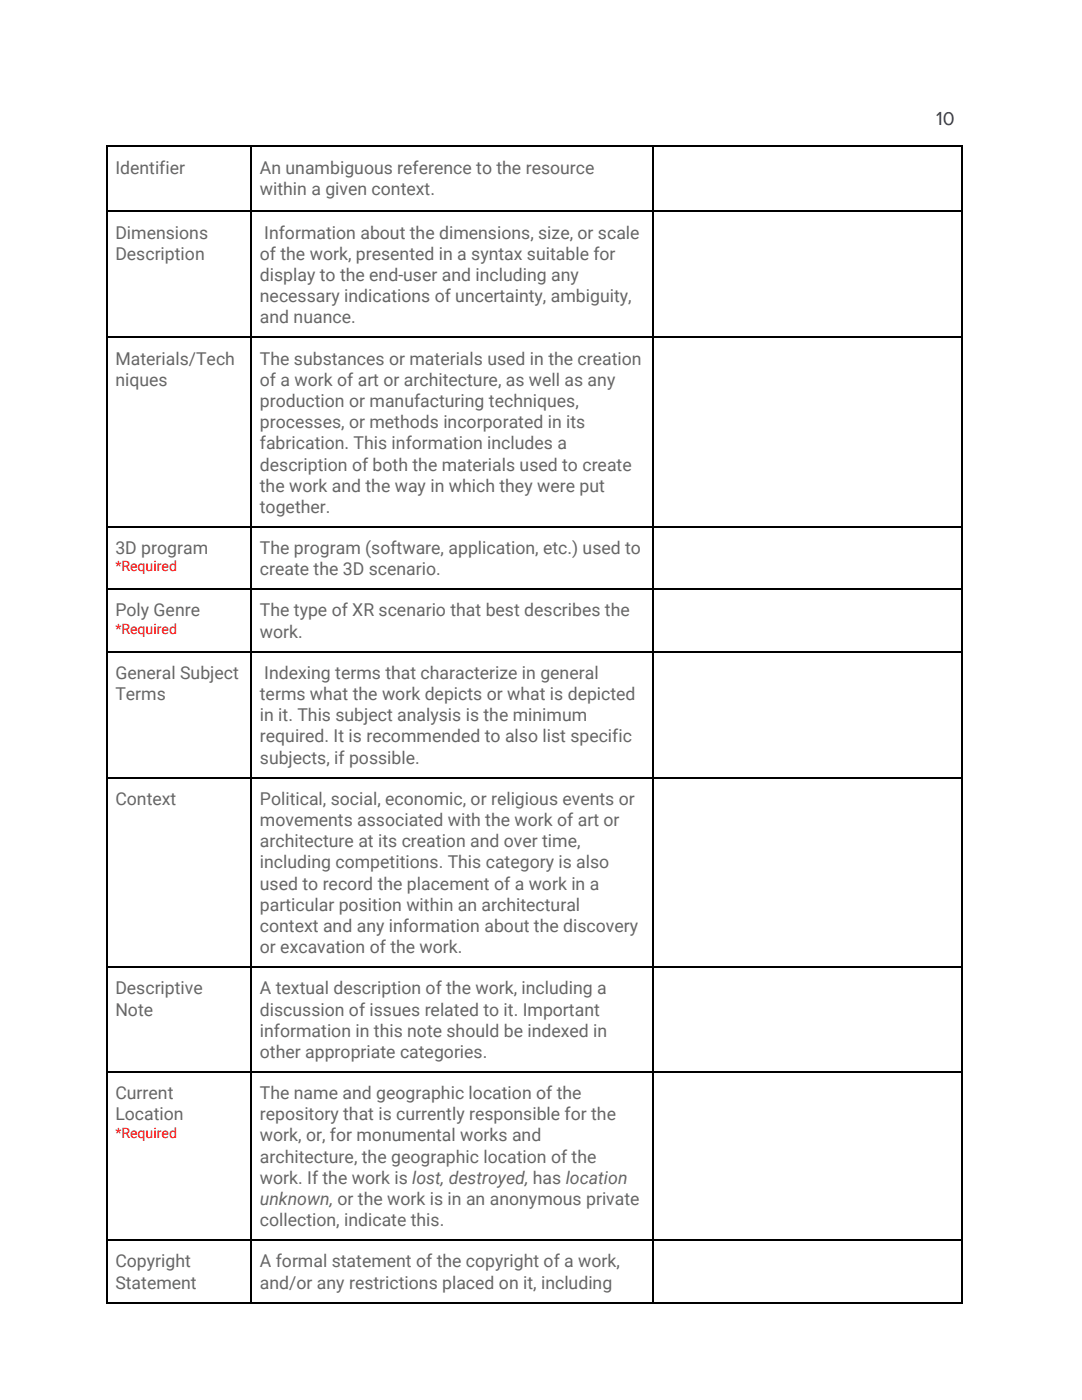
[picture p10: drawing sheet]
<svg xmlns="http://www.w3.org/2000/svg" width="216mm" height="279mm" viewBox="0 0 216 279" stroke-linecap="round" stroke-linejoin="round" font-family="sans-serif">
<defs><g id="words">
<text font-size="3.9" fill="#353744" x="186.8" y="24.9">10</text>
<g font-size="3.5" fill="#666">
<text x="23" y="34.7">Identifier</text>
<text x="51.9" y="34.7">An unambiguous reference to the resource</text>
<text x="51.9" y="38.9">within a given context.</text>
<text x="23" y="47.6">Dimensions</text>
<text x="52.7" y="47.6">Information about the dimensions, size, or scale</text>
<text x="23" y="51.9">Description</text>
<text x="51.9" y="51.9">of the work, presented in a syntax suitable for</text>
<text x="51.9" y="56.1">display to the end-user and including any</text>
<text x="51.9" y="60.3">necessary indications of uncertainty, ambiguity,</text>
<text x="51.9" y="64.6">and nuance.</text>
<text x="23" y="72.8">Materials/Tech</text>
<text x="23" y="77">niques</text>
<text x="51.9" y="72.8">The substances or materials used in the creation</text>
<text x="51.9" y="77">of a work of art or architecture, as well as any</text>
<text x="51.9" y="81.2">production or manufacturing techniques,</text>
<text x="51.9" y="85.5">processes, or methods incorporated in its</text>
<text x="51.9" y="89.7">fabrication. This information includes a</text>
<text x="51.9" y="93.9">description of both the materials used to create</text>
<text x="51.9" y="98.2">the work and the way in which they were put</text>
<text x="51.9" y="102.4">together.</text>
<text x="23" y="110.6">3D program</text>
<text x="51.9" y="110.6">The program (software, application, etc.) used to</text>
<text x="51.9" y="114.8">create the 3D scenario.</text>
<text x="23" y="123">Poly Genre</text>
<text x="51.9" y="123">The type of XR scenario that best describes the</text>
<text x="51.9" y="127.3">work.</text>
<text x="23" y="135.5">General Subject</text>
<text x="52.7" y="135.5">Indexing terms that characterize in general</text>
<text x="23" y="139.7">Terms</text>
<text x="51.9" y="139.7">terms what the work depicts or what is depicted</text>
<text x="51.9" y="143.9">i</text>
<text x="52.7" y="143.9">n it. This subject analysis is the minimum</text>
<text x="51.9" y="148.2">required. It is recommended to also list specific</text>
<text x="51.9" y="152.4">subjects, if possible.</text>
<text x="23" y="160.6">Context</text>
<text x="51.9" y="160.6">Political, social, economic, or religious events or</text>
<text x="51.9" y="164.8">movements associated with the work of art or</text>
<text x="51.9" y="169.1">architecture at its creation and over time,</text>
<text x="51.9" y="173.3">i</text>
<text x="52.7" y="173.3">ncluding competitions. This category is also</text>
<text x="51.9" y="177.5">used to record the placement of a work in a</text>
<text x="51.9" y="181.8">particular position within an architectural</text>
<text x="51.9" y="186">context and any information about the discovery</text>
<text x="51.9" y="190.2">or excavation of the work.</text>
<text x="23" y="198.4">Descriptive</text>
<text x="23" y="202.7">Note</text>
<text x="51.9" y="198.4">A textual description of the work, including a</text>
<text x="51.9" y="202.7">discussion of issues related to it. Important</text>
<text x="51.9" y="206.9">i</text>
<text x="52.7" y="206.9">nformation in this note should be indexed in</text>
<text x="51.9" y="211.1">other appropriate categories.</text>
<text x="23" y="219.3">Current</text>
<text x="51.9" y="219.3">The name and geographic location of the</text>
<text x="23" y="223.6">Location</text>
<text x="51.9" y="223.6">repository that is currently responsible for the</text>
<text x="51.9" y="227.8">work, or, for monumental works and</text>
<text x="51.9" y="232">architecture, the geographic location of the</text>
<text x="51.9" y="236.3">work. If the work is lost, destroyed, has location</text>
<text x="51.9" y="240.5">unknown, or the work is in an anonymous private</text>
<text x="51.9" y="244.7">collection, indicate this.</text>
<text x="23" y="252.9">Copyright</text>
<text x="23" y="257.2">Statement</text>
<text x="51.9" y="252.9">A formal statement of the copyright of a work,</text>
<text x="51.9" y="257.2">and/or any restrictions placed on it, including</text>
</g>
<g font-size="2.8" fill="#f00">
<text x="23" y="114">*Required</text>
<text x="23" y="126.5">*Required</text>
<text x="23" y="227">*Required</text>
</g>
</g></defs>
<g fill="none" stroke="#000" stroke-width=".26">
<path d="M21.2 29.2h170.9M21.3 29.1v231M50.1 29.1v231M130.3 29.1v231M192 29.1v231M21.2 42.2h170.9M21.2 67.3h170.9M21.2 117.6h170.9M21.2 105.2h170.9M21.2 130h170.9M21.2 155.2h170.9M21.2 193h170.9"/>
<path d="M21.2 213.9h170.9M21.2 247.5h170.9M21.2 260h170.9"/>
</g>
<g fill="#fff">
<path d="M51.9 31.2h66.6v4.3h-66.6z"/>
<path d="M51.9 35.5h34.9v4.2h-34.9z"/>
<path d="M51.9 44.2h75.6v4.2h-75.6z"/>
<path d="M51.9 48.4h70.9v4.3h-70.9z"/>
<path d="M51.9 52.7h63.7v4.2h-63.7z"/>
<path d="M51.9 56.9h74v4.2h-74z"/>
<path d="M51.9 61.1h19v4.3h-19z"/>
<path d="M51.9 69.3h76.2v4.3h-76.2z"/>
<path d="M51.9 73.6h70.9v4.2h-70.9z"/>
<path d="M51.9 77.8h63.7v4.2h-63.7z"/>
<path d="M51.9 82h64.8v4.3h-64.8z"/>
<path d="M51.9 86.3h61.3v4.2h-61.3z"/>
<path d="M51.9 90.5h74v4.2h-74z"/>
<path d="M51.9 94.7h68.7v4.3h-68.7z"/>
<path d="M51.9 99h14v4.2h-14z"/>
<path d="M51.9 107.2h75.9v4.2h-75.9z"/>
<path d="M51.9 111.4h35.9v4.2h-35.9z"/>
<path d="M51.9 119.6h73.8v4.2h-73.8z"/>
<path d="M51.9 123.8h8.4v4.3h-8.4z"/>
<path d="M51.9 132h67.4v4.3h-67.4z"/>
<path d="M51.9 136.3h74.8v4.2h-74.8z"/>
<path d="M51.9 140.5h65.3v4.2h-65.3z"/>
<path d="M51.9 144.7h74.3v4.3h-74.3z"/>
<path d="M51.9 149h32v4.2h-32z"/>
<path d="M51.9 157.2h74.8v4.2h-74.8z"/>
<path d="M51.9 161.4h71.7v4.2h-71.7z"/>
<path d="M51.9 165.6h64v4.3h-64z"/>
<path d="M51.9 169.9h69.8v4.2h-69.8z"/>
<path d="M51.9 174.1h67.7v4.2h-67.7z"/>
<path d="M51.9 178.3h64v4.3h-64z"/>
<path d="M51.9 182.6h75.4v4.2h-75.4z"/>
<path d="M51.9 186.8h40.4v4.2h-40.4z"/>
<path d="M51.9 195h69.3v4.2h-69.3z"/>
<path d="M51.9 199.2h67.7v4.3h-67.7z"/>
<path d="M51.9 203.5h69.3v4.2h-69.3z"/>
<path d="M51.9 207.7h45.5v4.2h-45.5z"/>
<path d="M51.9 215.9h64.3v4.2h-64.3z"/>
<path d="M51.9 220.1h71.1v4.3h-71.1z"/>
<path d="M51.9 224.4h56v4.2h-56z"/>
<path d="M51.9 228.6h67.2v4.2h-67.2z"/>
<path d="M51.9 232.8h73.2v4.3h-73.2z"/>
<path d="M51.9 237.1h75.6v4.2h-75.6z"/>
<path d="M51.9 241.3h36.7v4.2h-36.7z"/>
<path d="M51.9 249.5h71.9v4.2h-71.9z"/>
<path d="M51.9 253.7h70.3v4.3h-70.3z"/>
</g>
<use href="#words"/>
</svg>
